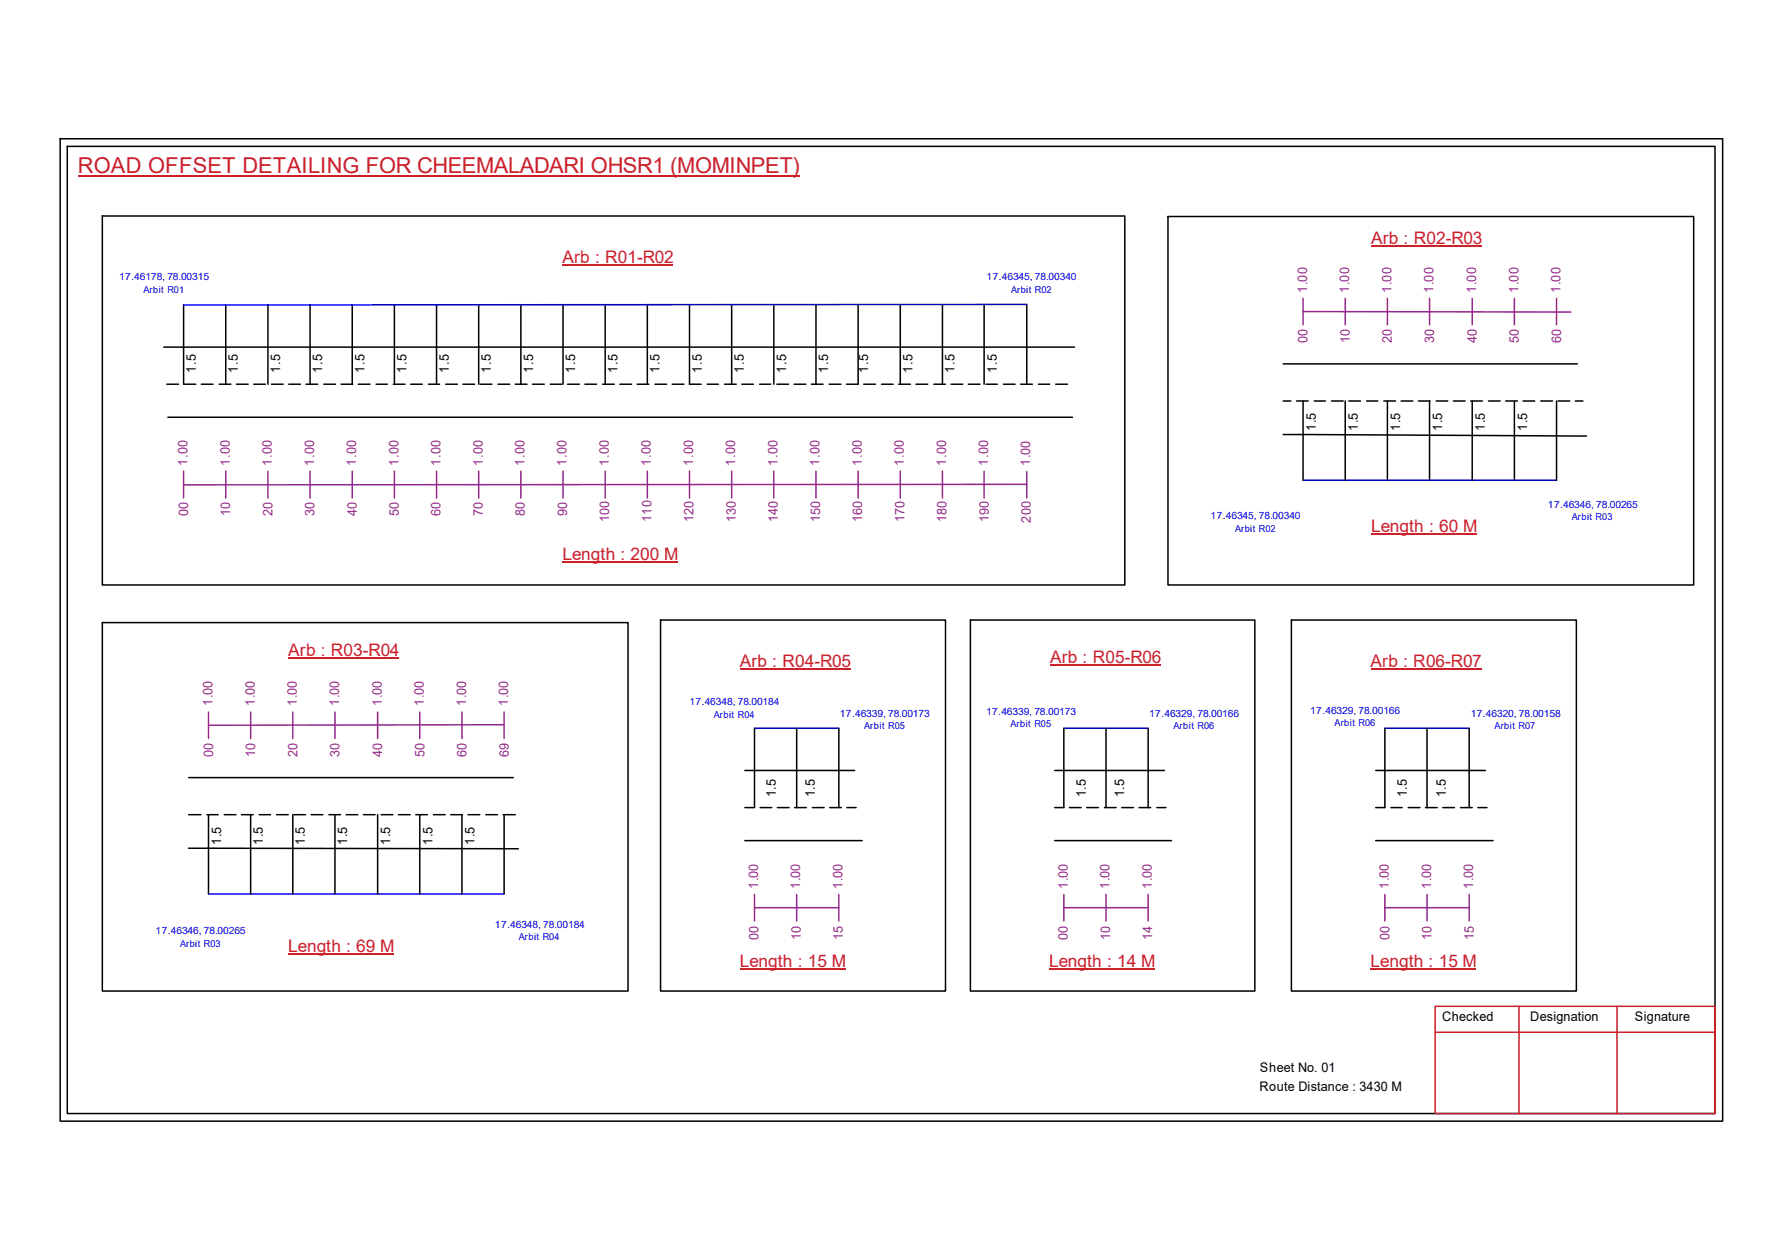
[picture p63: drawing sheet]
<svg xmlns="http://www.w3.org/2000/svg" width="297mm" height="210mm" viewBox="0 0 297 210" stroke-linecap="round" stroke-linejoin="round" font-family="sans-serif">
<defs><g id="words">
<text font-size="3.6" fill="#cd2027" x="13" y="28.9">ROAD OFFSET DETAILING FOR CHEEMALADARI OHSR1 (MOMINPET)</text>
<g font-size="2.9" fill="#cd2027">
<text x="228.6" y="40.6">Arb : R02-R03</text>
<text x="93.8" y="43.8">Arb : R01-R02</text>
<text x="228.6" y="88.6">Length : 60 M</text>
<text x="93.8" y="93.3">Length : 200 M</text>
<text x="48" y="109.3">Arb : R03-R04</text>
<text x="123.3" y="111.1">Arb : R04-R05</text>
<text x="175" y="110.5">Arb : R05-R06</text>
<text x="228.5" y="111.1">Arb : R06-R07</text>
<text x="48" y="158.7">Length : 69 M</text>
<text x="123.3" y="161.1">Length : 15 M</text>
<text x="174.9" y="161.1">Length : 14 M</text>
<text x="228.5" y="161.1">Length : 15 M</text>
</g>
<g font-size="2.2" fill="#93278f">
<text x="217.9" y="48.8" transform="rotate(-90 217.9 48.8)">1.00</text>
<text x="224.9" y="48.8" transform="rotate(-90 224.9 48.8)">1.00</text>
<text x="231.9" y="48.8" transform="rotate(-90 231.9 48.8)">1.00</text>
<text x="239" y="48.8" transform="rotate(-90 239 48.8)">1.00</text>
<text x="246.1" y="48.8" transform="rotate(-90 246.1 48.8)">1.00</text>
<text x="253.1" y="48.8" transform="rotate(-90 253.1 48.8)">1.00</text>
<text x="260.1" y="48.8" transform="rotate(-90 260.1 48.8)">1.00</text>
<text x="218" y="57.2" transform="rotate(-90 218 57.2)">00</text>
<text x="225" y="57.2" transform="rotate(-90 225 57.2)">10</text>
<text x="232" y="57.2" transform="rotate(-90 232 57.2)">20</text>
<text x="239.1" y="57.2" transform="rotate(-90 239.1 57.2)">30</text>
<text x="246.2" y="57.2" transform="rotate(-90 246.2 57.2)">40</text>
<text x="253.2" y="57.2" transform="rotate(-90 253.2 57.2)">50</text>
<text x="260.2" y="57.2" transform="rotate(-90 260.2 57.2)">60</text>
<text x="31.3" y="77.6" transform="rotate(-90 31.3 77.6)">1.00</text>
<text x="38.3" y="77.6" transform="rotate(-90 38.3 77.6)">1.00</text>
<text x="45.3" y="77.6" transform="rotate(-90 45.3 77.6)">1.00</text>
<text x="52.4" y="77.6" transform="rotate(-90 52.4 77.6)">1.00</text>
<text x="59.4" y="77.6" transform="rotate(-90 59.4 77.6)">1.00</text>
<text x="66.4" y="77.6" transform="rotate(-90 66.4 77.6)">1.00</text>
<text x="73.4" y="77.6" transform="rotate(-90 73.4 77.6)">1.00</text>
<text x="80.5" y="77.6" transform="rotate(-90 80.5 77.6)">1.00</text>
<text x="87.4" y="77.6" transform="rotate(-90 87.4 77.6)">1.00</text>
<text x="94.4" y="77.6" transform="rotate(-90 94.4 77.6)">1.00</text>
<text x="101.5" y="77.6" transform="rotate(-90 101.5 77.6)">1.00</text>
<text x="108.5" y="77.6" transform="rotate(-90 108.5 77.6)">1.00</text>
<text x="115.5" y="77.6" transform="rotate(-90 115.5 77.6)">1.00</text>
<text x="122.6" y="77.6" transform="rotate(-90 122.6 77.6)">1.00</text>
<text x="129.6" y="77.6" transform="rotate(-90 129.6 77.6)">1.00</text>
<text x="136.6" y="77.6" transform="rotate(-90 136.6 77.6)">1.00</text>
<text x="143.6" y="77.6" transform="rotate(-90 143.6 77.6)">1.00</text>
<text x="150.7" y="77.6" transform="rotate(-90 150.7 77.6)">1.00</text>
<text x="157.7" y="77.6" transform="rotate(-90 157.7 77.6)">1.00</text>
<text x="164.7" y="77.6" transform="rotate(-90 164.7 77.6)">1.00</text>
<text x="171.7" y="77.6" transform="rotate(-90 171.7 77.6)">1.00</text>
<text x="31.4" y="86" transform="rotate(-90 31.4 86)">00</text>
<text x="38.4" y="86" transform="rotate(-90 38.4 86)">10</text>
<text x="45.4" y="86" transform="rotate(-90 45.4 86)">20</text>
<text x="52.4" y="86" transform="rotate(-90 52.4 86)">30</text>
<text x="59.5" y="86" transform="rotate(-90 59.5 86)">40</text>
<text x="66.5" y="86" transform="rotate(-90 66.5 86)">50</text>
<text x="73.4" y="86" transform="rotate(-90 73.4 86)">60</text>
<text x="80.5" y="86" transform="rotate(-90 80.5 86)">70</text>
<text x="87.5" y="86" transform="rotate(-90 87.5 86)">80</text>
<text x="94.5" y="86" transform="rotate(-90 94.5 86)">90</text>
<text x="101.6" y="87" transform="rotate(-90 101.6 87)">100</text>
<text x="108.6" y="87" transform="rotate(-90 108.6 87)">110</text>
<text x="115.6" y="87" transform="rotate(-90 115.6 87)">120</text>
<text x="122.6" y="87" transform="rotate(-90 122.6 87)">130</text>
<text x="129.7" y="87" transform="rotate(-90 129.7 87)">140</text>
<text x="136.7" y="87" transform="rotate(-90 136.7 87)">150</text>
<text x="143.7" y="87" transform="rotate(-90 143.7 87)">160</text>
<text x="150.7" y="87" transform="rotate(-90 150.7 87)">170</text>
<text x="157.8" y="87" transform="rotate(-90 157.8 87)">180</text>
<text x="164.8" y="87" transform="rotate(-90 164.8 87)">190</text>
<text x="171.8" y="87.1" transform="rotate(-90 171.8 87.1)">200</text>
<text x="35.4" y="117.6" transform="rotate(-90 35.4 117.6)">1.00</text>
<text x="42.5" y="117.6" transform="rotate(-90 42.5 117.6)">1.00</text>
<text x="49.5" y="117.6" transform="rotate(-90 49.5 117.6)">1.00</text>
<text x="56.5" y="117.6" transform="rotate(-90 56.5 117.6)">1.00</text>
<text x="63.6" y="117.6" transform="rotate(-90 63.6 117.6)">1.00</text>
<text x="70.7" y="117.6" transform="rotate(-90 70.7 117.6)">1.00</text>
<text x="77.7" y="117.6" transform="rotate(-90 77.7 117.6)">1.00</text>
<text x="84.7" y="117.6" transform="rotate(-90 84.7 117.6)">1.00</text>
<text x="35.5" y="126.1" transform="rotate(-90 35.5 126.1)">00</text>
<text x="42.5" y="126.1" transform="rotate(-90 42.5 126.1)">10</text>
<text x="49.6" y="126.1" transform="rotate(-90 49.6 126.1)">20</text>
<text x="56.6" y="126.1" transform="rotate(-90 56.6 126.1)">30</text>
<text x="63.7" y="126.1" transform="rotate(-90 63.7 126.1)">40</text>
<text x="70.7" y="126.1" transform="rotate(-90 70.7 126.1)">50</text>
<text x="77.8" y="126.1" transform="rotate(-90 77.8 126.1)">60</text>
<text x="84.8" y="126.1" transform="rotate(-90 84.8 126.1)">69</text>
<text x="126.4" y="148.1" transform="rotate(-90 126.4 148.1)">1.00</text>
<text x="133.4" y="148.1" transform="rotate(-90 133.4 148.1)">1.00</text>
<text x="140.4" y="148.1" transform="rotate(-90 140.4 148.1)">1.00</text>
<text x="178" y="148.1" transform="rotate(-90 178 148.1)">1.00</text>
<text x="185" y="148.1" transform="rotate(-90 185 148.1)">1.00</text>
<text x="192" y="148.1" transform="rotate(-90 192 148.1)">1.00</text>
<text x="231.5" y="148.1" transform="rotate(-90 231.5 148.1)">1.00</text>
<text x="238.5" y="148.1" transform="rotate(-90 238.5 148.1)">1.00</text>
<text x="245.6" y="148.1" transform="rotate(-90 245.6 148.1)">1.00</text>
<text x="126.4" y="156.5" transform="rotate(-90 126.4 156.5)">00</text>
<text x="133.5" y="156.5" transform="rotate(-90 133.5 156.5)">10</text>
<text x="140.5" y="156.5" transform="rotate(-90 140.5 156.5)">15</text>
<text x="178" y="156.5" transform="rotate(-90 178 156.5)">00</text>
<text x="185" y="156.5" transform="rotate(-90 185 156.5)">10</text>
<text x="192.1" y="156.5" transform="rotate(-90 192.1 156.5)">14</text>
<text x="231.6" y="156.5" transform="rotate(-90 231.6 156.5)">00</text>
<text x="238.6" y="156.5" transform="rotate(-90 238.6 156.5)">10</text>
<text x="245.7" y="156.5" transform="rotate(-90 245.7 156.5)">15</text>
</g>
<g font-size="2.2">
<text x="32.6" y="62.1" transform="rotate(-90 32.6 62.1)">1.5</text>
<text x="39.7" y="62.1" transform="rotate(-90 39.7 62.1)">1.5</text>
<text x="46.7" y="62.1" transform="rotate(-90 46.7 62.1)">1.5</text>
<text x="53.7" y="62.1" transform="rotate(-90 53.7 62.1)">1.5</text>
<text x="60.7" y="62.1" transform="rotate(-90 60.7 62.1)">1.5</text>
<text x="67.8" y="62.1" transform="rotate(-90 67.8 62.1)">1.5</text>
<text x="74.8" y="62.1" transform="rotate(-90 74.8 62.1)">1.5</text>
<text x="81.8" y="62.1" transform="rotate(-90 81.8 62.1)">1.5</text>
<text x="88.9" y="62.1" transform="rotate(-90 88.9 62.1)">1.5</text>
<text x="95.9" y="62.1" transform="rotate(-90 95.9 62.1)">1.5</text>
<text x="102.9" y="62.1" transform="rotate(-90 102.9 62.1)">1.5</text>
<text x="109.9" y="62.1" transform="rotate(-90 109.9 62.1)">1.5</text>
<text x="117" y="62.1" transform="rotate(-90 117 62.1)">1.5</text>
<text x="124" y="62.1" transform="rotate(-90 124 62.1)">1.5</text>
<text x="131" y="62.1" transform="rotate(-90 131 62.1)">1.5</text>
<text x="138" y="62.1" transform="rotate(-90 138 62.1)">1.5</text>
<text x="144.7" y="62.1" transform="rotate(-90 144.7 62.1)">1.5</text>
<text x="152.1" y="62.1" transform="rotate(-90 152.1 62.1)">1.5</text>
<text x="159.1" y="62.1" transform="rotate(-90 159.1 62.1)">1.5</text>
<text x="166.2" y="62.1" transform="rotate(-90 166.2 62.1)">1.5</text>
<text x="219.3" y="71.8" transform="rotate(-90 219.3 71.8)">1.5</text>
<text x="226.4" y="71.8" transform="rotate(-90 226.4 71.8)">1.5</text>
<text x="233.4" y="71.8" transform="rotate(-90 233.4 71.8)">1.5</text>
<text x="240.4" y="71.8" transform="rotate(-90 240.4 71.8)">1.5</text>
<text x="247.5" y="71.8" transform="rotate(-90 247.5 71.8)">1.5</text>
<text x="254.5" y="71.8" transform="rotate(-90 254.5 71.8)">1.5</text>
<text x="129.3" y="132.8" transform="rotate(-90 129.3 132.8)">1.5</text>
<text x="135.8" y="132.8" transform="rotate(-90 135.8 132.8)">1.5</text>
<text x="181" y="132.8" transform="rotate(-90 181 132.8)">1.5</text>
<text x="187.4" y="132.8" transform="rotate(-90 187.4 132.8)">1.5</text>
<text x="234.5" y="132.8" transform="rotate(-90 234.5 132.8)">1.5</text>
<text x="241" y="132.8" transform="rotate(-90 241 132.8)">1.5</text>
<text x="36.9" y="140.7" transform="rotate(-90 36.9 140.7)">1.5</text>
<text x="43.8" y="140.7" transform="rotate(-90 43.8 140.7)">1.5</text>
<text x="50.8" y="140.7" transform="rotate(-90 50.8 140.7)">1.5</text>
<text x="57.9" y="140.7" transform="rotate(-90 57.9 140.7)">1.5</text>
<text x="65.1" y="140.7" transform="rotate(-90 65.1 140.7)">1.5</text>
<text x="72.1" y="140.7" transform="rotate(-90 72.1 140.7)">1.5</text>
<text x="79.1" y="140.7" transform="rotate(-90 79.1 140.7)">1.5</text>
<text x="240.4" y="170.1">Checked</text>
<text x="255.1" y="170.1">Designation</text>
<text x="272.5" y="170.1">Signature</text>
<text x="210" y="178.6">Sheet No. 01</text>
<text x="209.9" y="181.7">Route Distance : 3430 M</text>
</g>
<g font-size="1.7" fill="#00f">
<text x="19.9" y="46.7">17.46178, 78.00315</text>
<text x="164.5" y="46.7">17.46345, 78.00340</text>
<text x="201.8" y="86.4">17.46345, 78.00340</text>
<text x="258" y="84.6">17.46346, 78.00265</text>
<text x="114.9" y="117.4">17.46348, 78.00184</text>
<text x="140" y="119.4">17.46339, 78.00173</text>
<text x="164.4" y="119">17.46339, 78.00173</text>
<text x="191.6" y="119.4">17.46329, 78.00166</text>
<text x="218.4" y="118.9">17.46329, 78.00166</text>
<text x="245.1" y="119.4">17.46320, 78.00158</text>
<text x="25.9" y="155.6">17.46346, 78.00265</text>
<text x="82.5" y="154.5">17.46348, 78.00184</text>
</g>
<g font-size="1.6" fill="#00f">
<text x="23.9" y="48.8">Arbit R01</text>
<text x="168.5" y="48.8">Arbit R02</text>
<text x="205.9" y="88.6">Arbit R02</text>
<text x="262" y="86.7">Arbit R03</text>
<text x="119" y="119.6">Arbit R04</text>
<text x="144.1" y="121.5">Arbit R05</text>
<text x="168.4" y="121.2">Arbit R05</text>
<text x="195.6" y="121.5">Arbit R06</text>
<text x="222.5" y="121">Arbit R06</text>
<text x="249.1" y="121.5">Arbit R07</text>
<text x="30" y="157.8">Arbit R03</text>
<text x="86.5" y="156.6">Arbit R04</text>
</g>
</g></defs>
<g fill="none" stroke="#000" stroke-width=".25">
<path d="M10 23.1h277.1v163.7h-277.1zM11.2 24.4h274.7v161.1h-274.7zM17.1 36h170.4v61.5h-170.4zM194.7 36.1h87.6v61.4h-87.6zM27.3 57.8h151.8M30.6 50.8v13.2M37.6 50.8v13.2M44.7 50.8v13.2M51.7 50.8v13.2M58.7 50.8v13.2M65.7 50.8v13.2M72.8 50.8v13.2"/>
<path d="M79.8 50.8v13.2M86.8 50.8v13.2M93.8 50.8v13.2M100.9 50.8v13.2M107.9 50.8v13.2M114.9 50.8v13.2h2M122 50.8v13.2M129 50.8v13.2M136 50.8v13.2M143 50.8v13.2h-1.9M150.1 50.8v13.2M157.1 50.8v13.2"/>
<path d="M164 50.8v13.2M171.2 50.7v13.2M27.8 64h2M28 69.5h150.8M30.7 64h1.9M33.6 64h1.9M36.5 64h2M39.4 64h2M42.3 64h1.9M45.3 64h1.9M48.1 64h2M51 64h2"/>
<path d="M54 64h1.9M56.9 64h1.9M59.7 64h2M62.7 64h1.9M65.6 64h1.9M68.4 64h2M71.4 64h1.9M74.3 64h1.9M77.2 64h1.9M80 64h2M83 64h2M85.9 64h1.9"/>
<path d="M88.8 64h1.9M91.7 64h2M94.6 64h2M97.5 64h1.9M100.5 64h1.9M103.3 64h2M106.2 64h2M109.2 64h1.9M112.1 64h1.9M117.9 64h1.9M120.8 64h1.9M123.7 64h1.9"/>
<path d="M126.6 64h1.9M129.5 64h1.9M132.4 64h1.9M135.3 64h1.9M138.2 64h2M144 64h1.9M146.9 64h2M149.8 64h2M152.7 64h1.9M155.7 64h1.9M158.5 64h2M161.4 64h2"/>
<path d="M164.4 64h1.8M167.3 64h1.9M170.1 64h2M173.1 64h1.9M176 64h1.9M213.9 72.4l50.6 .2M213.9 66.8h1.3M213.9 60.6h49M216.1 66.8h2M217.2 66.8v13.2M219.1 66.8h1.8M222 66.8h1.9"/>
<path d="M224.2 66.8v13.2M224.8 66.8h2M227.8 66.8h1.9M230.7 66.8h1.9M231.3 66.8v13.2M233.5 66.8h2M236.4 66.8h2M238.3 66.8v13.2M239.4 66.8h1.9M242.3 66.8h1.9M245.1 66.8h2M245.4 66.8v13.2"/>
<path d="M248.1 66.8h2M251 66.8h1.9M252.4 66.8v13.2M253.9 66.8h1.9M256.8 66.8h2M259.5 66.8v13.2M259.7 66.8h2M262.6 66.8h1.3M17.1 103.7h87.6v61.4h-87.6zM110.1 103.3h47.5v61.8h-47.5zM161.8 103.3h47.4v61.8h-47.4zM215.3 103.3h47.5v61.8h-47.5z"/>
<path d="M31.5 135.7h2M31.5 129.5h54.1M34.5 135.7h1.9M34.8 135.7v13.2M37.4 135.7h1.9M40.3 135.7h1.9M41.8 135.7v13.2M43.2 135.7h1.9M46.1 135.7h1.9M48.8 135.7v13.2M49 135.7h1.9M51.9 135.7h1.9"/>
<path d="M54.8 135.7h2M55.8 135.7v13.2M57.7 135.7h1.9M60.6 135.7h1.9M62.9 135.7v13.2M63.5 135.7h2M66.4 135.7h2M69.3 135.7h1.9M70 135.7v13.2M72.3 135.7h1.9M75.1 135.7h2M77 135.7v13.2"/>
<path d="M78 135.7h2M81 135.7h1.9M83.9 135.7h2M84 135.7v13.2M124.2 128.4h18.2M124.2 134.5h1.5M125.8 121.3v13.2M126.7 134.5h1.9M129.6 134.5h1.9M132.5 134.5h1.9M132.8 121.3v13.2M135.4 134.5h2"/>
<path d="M138.3 134.5h1.9M139.8 121.3v13.2M141.2 134.5h1.5M175.8 128.4h18.3M177.3 121.3v13.2h-1.5M178.3 134.5h1.9M181.1 134.5h2M184.1 134.5h2M184.4 121.3v13.2M187 134.5h1.9M189.9 134.5h1.9M191.4 121.3v13.2"/>
<path d="M192.8 134.5h1.5M229.3 128.4h18.3M230.8 121.3v13.2h-1.5M231.9 134.5h1.8M234.7 134.5h2M237.6 134.5h2M237.9 121.3v13.2M240.5 134.5h1.9M243.5 134.5h1.9M244.9 121.3v13.2M246.3 134.5h1.6M31.5 141.3l54.9 .1"/>
<path d="M124.2 140h19.5M175.8 140h19.5M229.3 140h19.6"/>
</g>
<path d="M239.2 167.6h46.7v17.9h-46.7zM239.2 172h46.7M253.2 167.6v17.9M269.5 167.6v17.9" fill="none" stroke="#cc1f26" stroke-width=".25"/>
<path d="M13 29.3h120.3" fill="none" stroke="#cd2027" stroke-width=".25"/>
<g fill="none" stroke="#93278f" stroke-width=".25">
<path d="M217.2 51.9l44.6 .1M217.2 49.7v4.4M224.2 49.7v4.4M231.3 49.7v4.4M238.3 49.7v4.4M245.4 49.7v4.4M252.4 49.7v4.4M259.5 49.7v4.4M30.6 78.5v4.5M37.6 78.5v4.5M44.7 78.5v4.5M51.7 78.5v4.5"/>
<path d="M58.7 78.5v4.5M65.7 78.5v4.5M72.8 78.5v4.5M79.8 78.5v4.5M86.8 78.5v4.5M93.8 78.5v4.5M100.9 78.5v4.5M107.9 78.5v4.5M114.9 78.5v4.5M122 78.5v4.5M129 78.5v4.5M136 78.5v4.5"/>
<path d="M143 78.5v4.5M150.1 78.5v4.5M157.1 78.5v4.5M164 78.5v4.5M171.2 78.6v4.4M171.2 80.7l-140.6 .1M34.8 118.6v4.4M41.8 118.6v4.4M48.8 118.6v4.4M55.8 118.6v4.4M62.9 118.6v4.4M70 118.6v4.4"/>
<path d="M77 118.6v4.4M84 118.6v4.4M84 120.7l-49.2 .1M125.8 151.2h14M125.8 149v4.4M132.8 149v4.4M139.8 149v4.4M177.3 151.2h14.1M177.3 149v4.4M184.4 149v4.4M191.4 149v4.4M230.8 151.2h14.1"/>
<path d="M230.8 149v4.4M237.9 149v4.4M244.9 149v4.4"/>
</g>
<path d="M93.8 44.1h18.4M228.6 41h18.4M93.8 93.6h19.2M228.6 89h17.6M48 109.6h18.5M123.3 111.4h18.5M175 110.8h18.5M228.5 111.4h18.4M48 159h17.7M123.3 161.5h17.6M174.9 161.5h17.6M228.5 161.5h17.6" fill="none" stroke="#cd2027" stroke-width=".17"/>
<path d="M171.2 50.7l-140.6 .1M217.2 80h42.3M125.8 121.3h14M177.3 121.3h14.1M230.8 121.3h14.1M34.8 148.9h49.2" fill="none" stroke="#00f" stroke-width=".25"/>
<use href="#words"/>
</svg>
